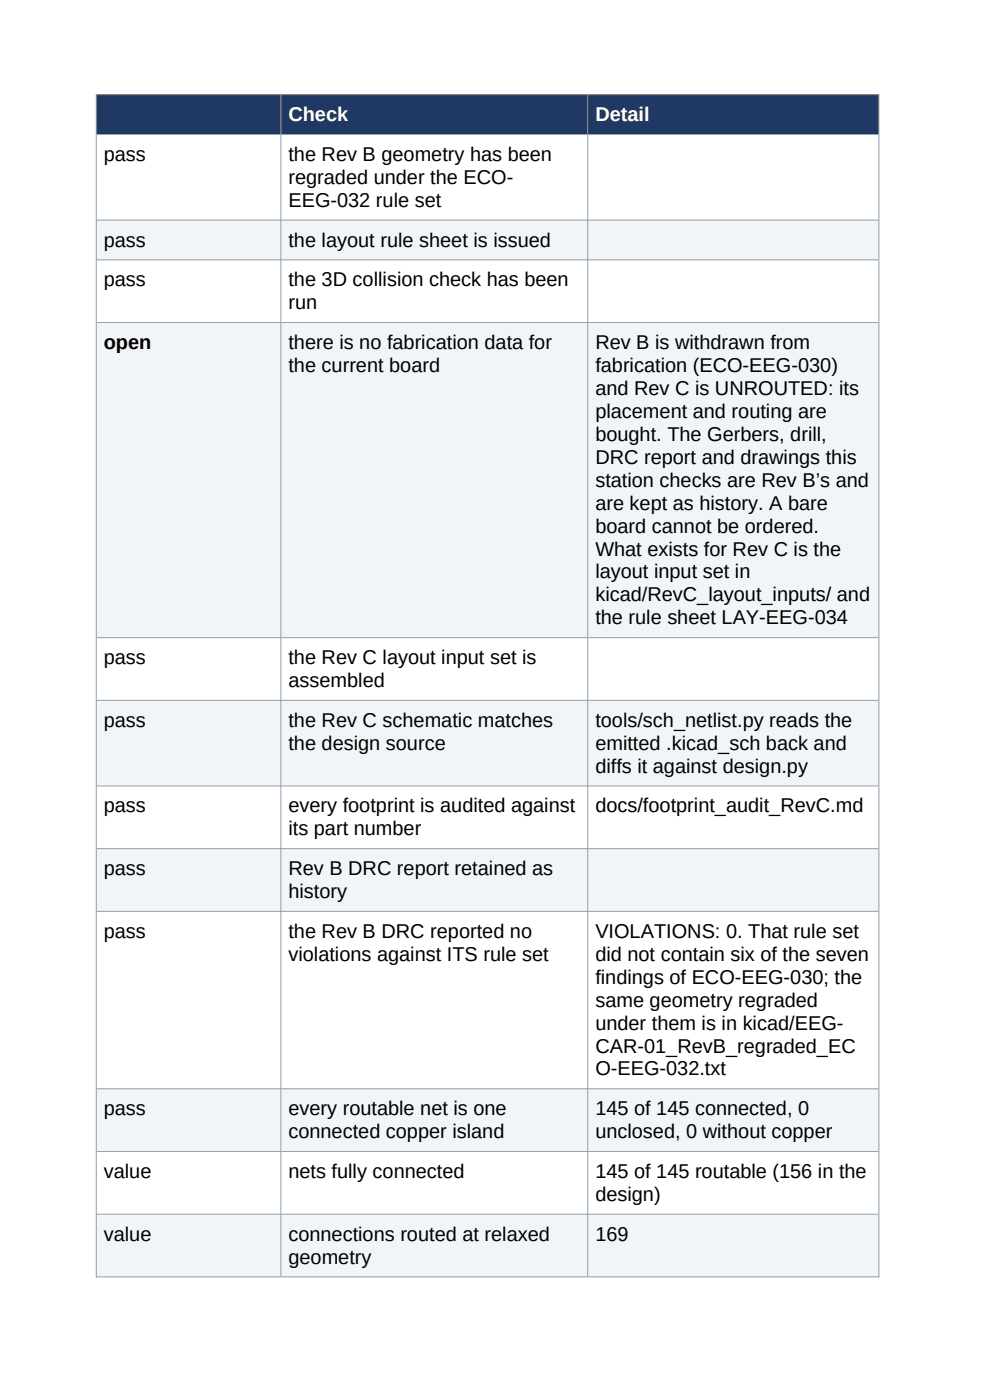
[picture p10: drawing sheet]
<svg xmlns="http://www.w3.org/2000/svg" width="210mm" height="297mm" viewBox="0 0 210 297" stroke-linecap="round" stroke-linejoin="round" font-family="sans-serif">
<defs><g id="words">
<g font-size="4.2" fill="#fff">
<text x="61.2" y="25.7">Check</text>
<text x="126.3" y="25.7">Detail</text>
</g>
<g font-size="4.2">
<text x="22" y="34.1">pass</text>
<text x="61.2" y="34.1">the Rev B geometry has been</text>
<text x="61.2" y="39">regraded under the ECO-</text>
<text x="61.2" y="43.9">EEG-032 rule set</text>
<text x="22" y="52.3">pass</text>
<text x="61.2" y="52.3">the layout rule sheet is issued</text>
<text x="22" y="60.7">pass</text>
<text x="61.2" y="60.7">the 3D collision check has been</text>
<text x="61.2" y="65.6">run</text>
<text x="22" y="74">open</text>
<text x="61.2" y="74">there is no fabrication data for</text>
<text x="126.3" y="74">Rev B is withdrawn from</text>
<text x="61.2" y="78.9">the current board</text>
<text x="126.3" y="78.9">fabrication (ECO-EEG-030)</text>
<text x="126.3" y="83.8">and Rev C is UNROUTED: its</text>
<text x="126.3" y="88.6">placement and routing are</text>
<text x="126.3" y="93.5">bought. The Gerbers, drill,</text>
<text x="126.3" y="98.4">DRC report and drawings this</text>
<text x="126.3" y="103.2">station checks are Rev B’s and</text>
<text x="126.3" y="108.1">are kept as history. A bare</text>
<text x="126.3" y="113">board cannot be ordered.</text>
<text x="126.3" y="117.8">What exists for Rev C is the</text>
<text x="126.3" y="122.7">layout input set in</text>
<text x="126.3" y="127.6">kicad/RevC_layout_inputs/ and</text>
<text x="126.3" y="132.5">the rule sheet LAY-EEG-034</text>
<text x="22" y="140.9">pass</text>
<text x="61.2" y="140.9">the Rev C layout input set is</text>
<text x="61.2" y="145.8">assembled</text>
<text x="22" y="154.2">pass</text>
<text x="61.2" y="154.2">the Rev C schematic matches</text>
<text x="126.3" y="154.2">tools/sch_netlist.py reads the</text>
<text x="61.2" y="159.1">the design source</text>
<text x="126.3" y="159.1">emitted .kicad_sch back and</text>
<text x="126.3" y="163.9">diffs it against design.py</text>
<text x="22" y="172.3">pass</text>
<text x="61.2" y="172.3">every footprint is audited against</text>
<text x="126.3" y="172.3">docs/footprint_audit_RevC.md</text>
<text x="61.2" y="177.2">its part number</text>
<text x="22" y="185.6">pass</text>
<text x="61.2" y="185.6">Rev B DRC report retained as</text>
<text x="61.2" y="190.5">history</text>
<text x="22" y="198.9">pass</text>
<text x="61.2" y="198.9">the Rev B DRC reported no</text>
<text x="61.2" y="203.8">violations against ITS rule set</text>
<text x="126.3" y="198.9">VIOLATIONS: 0. That rule set</text>
<text x="126.3" y="203.8">did not contain six of the seven</text>
<text x="126.3" y="208.7">findings of ECO-EEG-030; the</text>
<text x="126.3" y="213.6">same geometry regraded</text>
<text x="126.3" y="218.4">under them is in kicad/EEG-</text>
<text x="126.3" y="223.3">CAR-01_RevB_regraded_EC</text>
<text x="126.3" y="228.2">O-EEG-032.txt</text>
<text x="22" y="236.6">pass</text>
<text x="61.2" y="236.6">every routable net is one</text>
<text x="126.3" y="236.6">145 of 145 connected, 0</text>
<text x="61.2" y="241.5">connected copper island</text>
<text x="126.3" y="241.5">unclosed, 0 without copper</text>
<text x="22" y="249.9">value</text>
<text x="61.2" y="249.9">nets fully connected</text>
<text x="126.3" y="249.9">145 of 145 routable (156 in the</text>
<text x="126.3" y="254.8">design)</text>
<text x="22" y="263.2">value</text>
<text x="61.2" y="263.2">connections routed at relaxed</text>
<text x="126.3" y="263.2">169</text>
<text x="61.2" y="268.1">geometry</text>
</g>
</g></defs>
<g fill="#1f3864">
<path d="M20.4 20h39.2v8.4h-39.2z" fill-rule="evenodd"/>
<path d="M59.6 20h65.1v8.4h-65.1z" fill-rule="evenodd"/>
<path d="M124.7 20h61.7v8.4h-61.7z" fill-rule="evenodd"/>
</g>
<g fill="#f2f5f8">
<path d="M20.4 46.6h39.2v8.4h-39.2z" fill-rule="evenodd"/>
<path d="M59.6 46.6h65.1v8.4h-65.1z" fill-rule="evenodd"/>
<path d="M124.7 46.6h61.7v8.4h-61.7z" fill-rule="evenodd"/>
<path d="M20.4 68.3h39.2v66.9h-39.2z" fill-rule="evenodd"/>
<path d="M59.6 68.3h65.1v66.9h-65.1z" fill-rule="evenodd"/>
<path d="M124.7 68.3h61.7v66.9h-61.7z" fill-rule="evenodd"/>
<path d="M20.4 148.5h39.2v18.1h-39.2z" fill-rule="evenodd"/>
<path d="M59.6 148.5h65.1v18.1h-65.1z" fill-rule="evenodd"/>
<path d="M124.7 148.5h61.7v18.1h-61.7z" fill-rule="evenodd"/>
<path d="M20.4 180h39.2v13.2h-39.2z" fill-rule="evenodd"/>
<path d="M59.6 180h65.1v13.2h-65.1z" fill-rule="evenodd"/>
<path d="M124.7 180h61.7v13.2h-61.7z" fill-rule="evenodd"/>
<path d="M20.4 230.9h39.2v13.3h-39.2z" fill-rule="evenodd"/>
<path d="M59.6 230.9h65.1v13.3h-65.1z" fill-rule="evenodd"/>
<path d="M124.7 230.9h61.7v13.3h-61.7z" fill-rule="evenodd"/>
<path d="M20.4 257.5h39.2v13.3h-39.2z" fill-rule="evenodd"/>
<path d="M59.6 257.5h65.1v13.3h-65.1z" fill-rule="evenodd"/>
<path d="M124.7 257.5h61.7v13.3h-61.7z" fill-rule="evenodd"/>
</g>
<g fill="#1f3864">
<path d="M20.4 20h39.2v8.4h-39.2z" fill-rule="evenodd"/>
<path d="M59.6 20h65.1v8.4h-65.1z" fill-rule="evenodd"/>
<path d="M124.7 20h61.7v8.4h-61.7z" fill-rule="evenodd"/>
</g>
<g fill="#f2f5f8">
<path d="M20.4 46.6h39.2v8.4h-39.2z" fill-rule="evenodd"/>
<path d="M59.6 46.6h65.1v8.4h-65.1z" fill-rule="evenodd"/>
<path d="M124.7 46.6h61.7v8.4h-61.7z" fill-rule="evenodd"/>
<path d="M20.4 68.3h39.2v66.9h-39.2z" fill-rule="evenodd"/>
<path d="M59.6 68.3h65.1v66.9h-65.1z" fill-rule="evenodd"/>
<path d="M124.7 68.3h61.7v66.9h-61.7z" fill-rule="evenodd"/>
<path d="M20.4 148.5h39.2v18.1h-39.2z" fill-rule="evenodd"/>
<path d="M59.6 148.5h65.1v18.1h-65.1z" fill-rule="evenodd"/>
<path d="M124.7 148.5h61.7v18.1h-61.7z" fill-rule="evenodd"/>
<path d="M20.4 180h39.2v13.2h-39.2z" fill-rule="evenodd"/>
<path d="M59.6 180h65.1v13.2h-65.1z" fill-rule="evenodd"/>
<path d="M124.7 180h61.7v13.2h-61.7z" fill-rule="evenodd"/>
<path d="M20.4 230.9h39.2v13.3h-39.2z" fill-rule="evenodd"/>
<path d="M59.6 230.9h65.1v13.3h-65.1z" fill-rule="evenodd"/>
<path d="M124.7 230.9h61.7v13.3h-61.7z" fill-rule="evenodd"/>
<path d="M20.4 257.5h39.2v13.3h-39.2z" fill-rule="evenodd"/>
<path d="M59.6 257.5h65.1v13.3h-65.1z" fill-rule="evenodd"/>
<path d="M124.7 257.5h61.7v13.3h-61.7z" fill-rule="evenodd"/>
</g>
<g fill="none" stroke="#8fa0ad" stroke-width=".21">
<path d="M20.3 20.1h166.2M20.4 20v251M20.5 28.5h165.9M59.6 20.2v250.6M124.7 20.2v250.6M186.4 20v251M20.5 46.7h165.9M20.5 55.1h165.9M20.5 68.4h165.9M20.5 135.3h165.9M20.5 148.6h165.9M20.5 166.7h165.9"/>
<path d="M20.5 180h165.9M20.5 193.3h165.9M20.5 231h165.9M20.5 244.3h165.9M20.5 257.6h165.9M20.3 270.9h166.2"/>
</g>
<use href="#words"/>
</svg>
